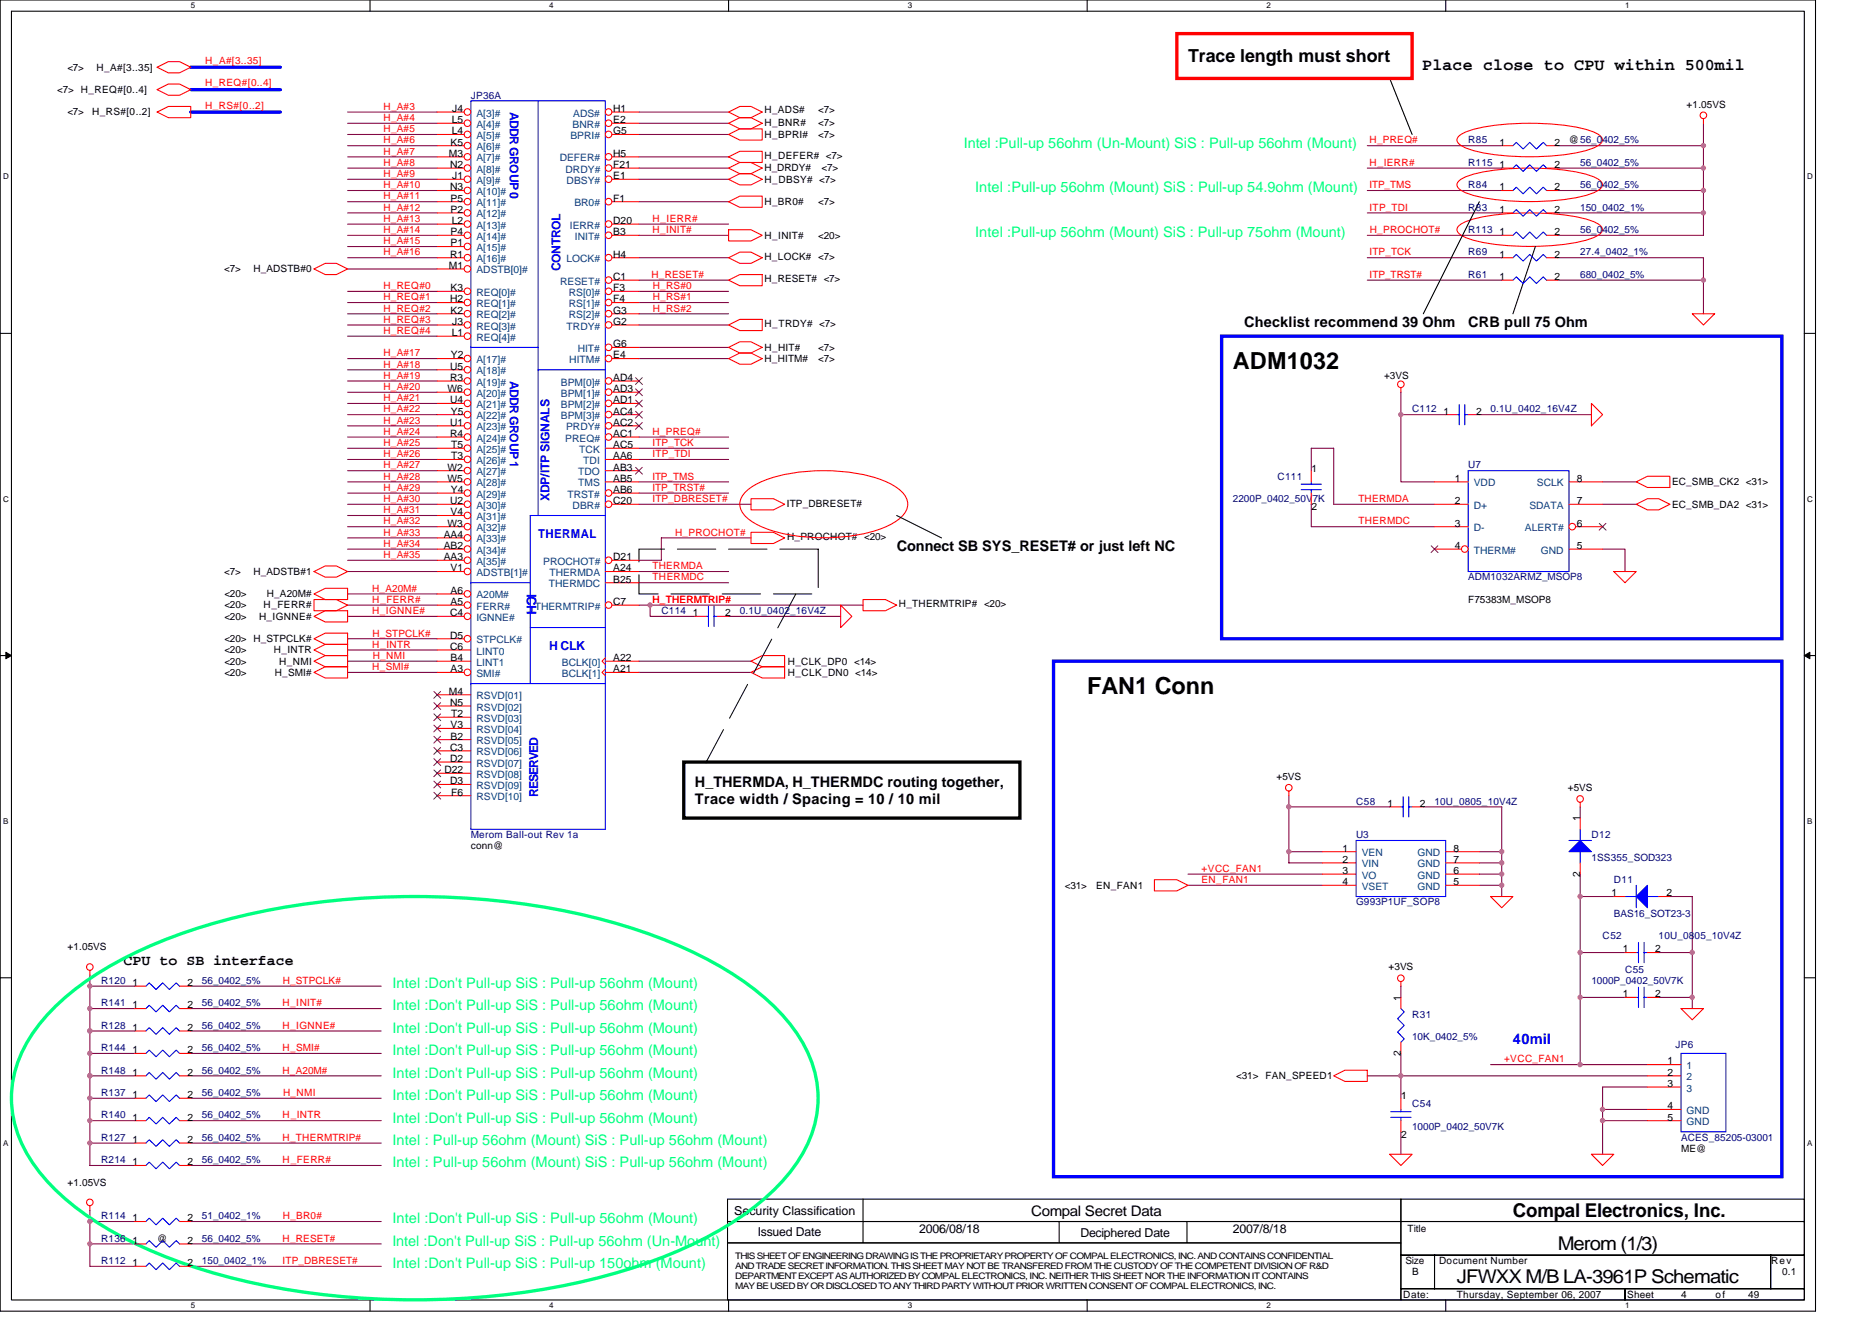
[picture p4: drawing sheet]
<svg xmlns="http://www.w3.org/2000/svg" width="297mm" height="210mm" viewBox="0 0 297 210" stroke-linecap="round" stroke-linejoin="round" font-family="sans-serif">
<defs><g id="words">
<g font-size="3.7">
<text x="195.6" y="58.6">ADM1032</text>
<text x="172.5" y="110.2">FAN1 Conn</text>
</g>
<g font-size="3">
<text x="240.1" y="193">Compal Electronics, Inc.</text>
<text x="231.2" y="203.6">JFWXX M/B LA-3961P Schematic</text>
<text x="247.2" y="198.3">Merom (1/3)</text>
</g>
<text font-size="2.8" x="188.5" y="9.8">Trace length must short</text>
<text font-size="2.6" x="225.7" y="11.1">Place close to CPU within 500mil</text>
<g font-size="2.3" fill="#00ff80">
<text x="152.9" y="23.4">Intel :Pull-up 56ohm (Un-Mount) SiS : Pull-up 56ohm (Mount)</text>
<text x="154.7" y="30.5">Intel :Pull-up 56ohm (Mount) SiS : Pull-up 54.9ohm (Mount)</text>
<text x="154.7" y="37.6">Intel :Pull-up 56ohm (Mount) SiS : Pull-up 75ohm (Mount)</text>
<text x="62.3" y="156.8">Intel :Don't Pull-up SiS : Pull-up 56ohm (Mount)</text>
<text x="62.3" y="160.3">Intel :Don't Pull-up SiS : Pull-up 56ohm (Mount)</text>
<text x="62.3" y="163.9">Intel :Don't Pull-up SiS : Pull-up 56ohm (Mount)</text>
<text x="62.3" y="167.4">Intel :Don't Pull-up SiS : Pull-up 56ohm (Mount)</text>
<text x="62.3" y="171">Intel :Don't Pull-up SiS : Pull-up 56ohm (Mount)</text>
<text x="62.3" y="174.5">Intel :Don't Pull-up SiS : Pull-up 56ohm (Mount)</text>
<text x="62.3" y="178.1">Intel :Don't Pull-up SiS : Pull-up 56ohm (Mount)</text>
<text x="62.3" y="181.7">Intel : Pull-up 56ohm (Mount) SiS : Pull-up 56ohm (Mount)</text>
<text x="62.3" y="185.2">Intel : Pull-up 56ohm (Mount) SiS : Pull-up 56ohm (Mount)</text>
<text x="62.3" y="194.1">Intel :Don't Pull-up SiS : Pull-up 56ohm (Mount)</text>
<text x="62.3" y="197.7">Intel :Don't Pull-up SiS : Pull-up 56ohm (Un-Mount)</text>
<text x="62.3" y="201.2">Intel :Don't Pull-up SiS : Pull-up 150ohm (Mount)</text>
</g>
<g font-size="2.3">
<text x="197.4" y="51.9">Checklist recommend 39 Ohm</text>
<text x="233" y="51.9">CRB pull 75 Ohm</text>
<text x="142.3" y="87.5">Connect SB SYS_RESET# or just left NC</text>
<text x="110.3" y="124.8">H_THERMDA, H_THERMDC routing together,</text>
<text x="110.3" y="127.6">Trace width / Spacing = 10 / 10 mil</text>
<text x="19.6" y="153.1">CPU to SB interface</text>
<text x="163.6" y="192.8">Compal Secret Data</text>
</g>
<text font-size="2.3" fill="#00f" x="240.1" y="165.7">40mil</text>
<text font-size="2.1" fill="#00f" x="83.6" y="94.2" transform="rotate(90 83.6 94.2)">ICH</text>
<g font-size="1.9" fill="#00f">
<text x="80.9" y="17.8" transform="rotate(90 80.9 17.8)">ADDR GROUP 0</text>
<text x="89" y="43.1" transform="rotate(-90 89 43.1)">CONTROL</text>
<text x="80.9" y="60.5" transform="rotate(90 80.9 60.5)">ADDR GROUP 1</text>
<text x="87.2" y="79.5" transform="rotate(-90 87.2 79.5)">XDP/ITP SIGNALS</text>
<text x="85.4" y="85.4">THERMAL</text>
<text x="87.1" y="103.2">H CLK</text>
<text x="85.4" y="126.4" transform="rotate(-90 85.4 126.4)">RESERVED</text>
</g>
<g font-size="1.9">
<text x="116.5" y="192.7">Security Classification</text>
<text x="120.2" y="196.1">Issued Date</text>
<text x="145.8" y="195.6">2006/08/18</text>
<text x="171.4" y="196.3">Deciphered Date</text>
<text x="195.6" y="195.6">2007/8/18</text>
</g>
<g font-size="1.6">
<text x="10.7" y="11.2">&lt;7&gt;</text>
<text x="15.3" y="11.2">H_A#[3..35]</text>
<text x="9.1" y="14.8">&lt;7&gt; H_REQ#[0..4]</text>
<text x="71.8" y="17.8">J4</text>
<text x="97.3" y="17.8">H1</text>
<text x="121.3" y="17.9">H_ADS#</text>
<text x="129.8" y="17.9">&lt;7&gt;</text>
<text x="267.6" y="17.1">+1.05VS</text>
<text x="10.7" y="18.3">&lt;7&gt;</text>
<text x="14.6" y="18.3">H_RS#[0..2]</text>
<text x="71.5" y="23.1">K5</text>
<text x="71.7" y="19.5">L5</text>
<text x="71.7" y="21.3">L4</text>
<text x="97.3" y="21.3">G5</text>
<text x="97.3" y="19.5">E2</text>
<text x="121.3" y="21.9">H_BPRI#</text>
<text x="121.3" y="19.9">H_BNR#</text>
<text x="129.8" y="19.9">&lt;7&gt;</text>
<text x="129.8" y="21.9">&lt;7&gt;</text>
<text x="237.9" y="23.1">1</text>
<text x="246.7" y="23.1">2</text>
<text x="249" y="22.8">@56_0402_5%</text>
<text x="71.2" y="24.9">M3</text>
<text x="71.4" y="26.6">N2</text>
<text x="71.8" y="28.4">J1</text>
<text x="97.3" y="24.9">H5</text>
<text x="97.3" y="28.4">E1</text>
<text x="97.3" y="26.6">F21</text>
<text x="121.3" y="25.3">H_DEFER# &lt;7&gt;</text>
<text x="121.3" y="27.2">H_DRDY#</text>
<text x="121.3" y="29">H_DBSY# &lt;7&gt;</text>
<text x="130.3" y="27.2">&lt;7&gt;</text>
<text x="237.9" y="26.6">1</text>
<text x="246.7" y="26.6">2</text>
<text x="71.4" y="30.2">N3</text>
<text x="71.5" y="32">P5</text>
<text x="71.5" y="33.8">P2</text>
<text x="71.7" y="35.5">L2</text>
<text x="97.3" y="35.5">D20</text>
<text x="97.3" y="32">F1</text>
<text x="121.3" y="32.5">H_BR0#</text>
<text x="129.8" y="32.5">&lt;7&gt;</text>
<text x="237.9" y="33.8">1</text>
<text x="237.9" y="30.2">1</text>
<text x="246.7" y="33.8">2</text>
<text x="246.7" y="30.2">2</text>
<text x="71.4" y="40.9">R1</text>
<text x="71.5" y="37.3">P4</text>
<text x="71.5" y="39.1">P1</text>
<text x="97.3" y="40.9">H4</text>
<text x="97.3" y="37.3">B3</text>
<text x="121.3" y="41.3">H_LOCK# &lt;7&gt;</text>
<text x="121.3" y="37.9">H_INIT#</text>
<text x="129.8" y="37.9">&lt;20&gt;</text>
<text x="237.9" y="37.3">1</text>
<text x="237.9" y="40.9">1</text>
<text x="246.7" y="37.3">2</text>
<text x="246.7" y="40.9">2</text>
<text x="35.6" y="43.2">&lt;7&gt;</text>
<text x="40.2" y="43.2">H_ADSTB#0</text>
<text x="71.2" y="42.7">M1</text>
<text x="71.4" y="48">H2</text>
<text x="71.5" y="46.2">K3</text>
<text x="97.3" y="44.4">C1</text>
<text x="97.3" y="46.2">F3</text>
<text x="97.3" y="48">F4</text>
<text x="121.3" y="44.8">H_RESET# &lt;7&gt;</text>
<text x="237.9" y="44.4">1</text>
<text x="246.7" y="44.4">2</text>
<text x="71.5" y="49.8">K2</text>
<text x="71.7" y="53.3">L1</text>
<text x="71.8" y="51.5">J3</text>
<text x="97.3" y="51.5">G2</text>
<text x="97.3" y="49.8">G3</text>
<text x="121.3" y="51.9">H_TRDY# &lt;7&gt;</text>
<text x="71.4" y="58.7">U5</text>
<text x="71.5" y="56.9">Y2</text>
<text x="97.3" y="56.9">E4</text>
<text x="97.3" y="55.1">G6</text>
<text x="121.3" y="55.6">H_HIT#</text>
<text x="121.3" y="57.4">H_HITM#</text>
<text x="129.8" y="57.4">&lt;7&gt;</text>
<text x="129.8" y="55.6">&lt;7&gt;</text>
<text x="71" y="62.2">W6</text>
<text x="71.4" y="60.4">R3</text>
<text x="71.4" y="64">U4</text>
<text x="71.5" y="65.8">Y5</text>
<text x="97.3" y="60.4">AD4</text>
<text x="97.3" y="62.2">AD3</text>
<text x="97.3" y="64">AD1</text>
<text x="97.3" y="65.8">AC4</text>
<text x="219.6" y="60.1">+3VS</text>
<text x="229" y="65.8">1</text>
<text x="234.2" y="65.8">2</text>
<text x="71.4" y="67.5">U1</text>
<text x="71.4" y="69.3">R4</text>
<text x="71.6" y="71.1">T5</text>
<text x="97.3" y="67.5">AC2</text>
<text x="97.3" y="69.3">AC1</text>
<text x="97.3" y="71.1">AC5</text>
<text x="71" y="74.7">W2</text>
<text x="71" y="76.4">W5</text>
<text x="71.6" y="72.9">T3</text>
<text x="97.3" y="72.9">AA6</text>
<text x="97.3" y="74.7">AB3</text>
<text x="97.3" y="76.4">AB5</text>
<text x="208.1" y="74.9">1</text>
<text x="230.8" y="76.4">1</text>
<text x="250.2" y="76.4">8</text>
<text x="265.3" y="77">EC_SMB_CK2 &lt;31&gt;</text>
<text x="71" y="83.5">W3</text>
<text x="71.4" y="80">U2</text>
<text x="71.5" y="81.8">V4</text>
<text x="71.5" y="78.2">Y4</text>
<text x="97.3" y="78.2">AB6</text>
<text x="97.3" y="80">C20</text>
<text x="124.9" y="80.4">ITP_DBRESET#</text>
<text x="208.1" y="80.9">2</text>
<text x="230.8" y="80">2</text>
<text x="230.8" y="83.5">3</text>
<text x="250.2" y="83.5">6</text>
<text x="250.2" y="80">7</text>
<text x="265.3" y="80.5">EC_SMB_DA2 &lt;31&gt;</text>
<text x="70.4" y="85.3">AA4</text>
<text x="70.4" y="87.1">AB2</text>
<text x="70.4" y="88.9">AA3</text>
<text x="97.3" y="88.9">D21</text>
<text x="124.9" y="85.7">H_PROCHOT# &lt;20&gt;</text>
<text x="230.8" y="87.1">4</text>
<text x="250.2" y="87.1">5</text>
<text x="35.6" y="91.2">&lt;7&gt;</text>
<text x="35.6" y="94.8">&lt;20&gt;</text>
<text x="40.2" y="91.2">H_ADSTB#1</text>
<text x="42.4" y="94.8">H_A20M#</text>
<text x="71.5" y="94.2">A6</text>
<text x="71.5" y="90.7">V1</text>
<text x="71.5" y="96">A5</text>
<text x="97.3" y="90.7">A24</text>
<text x="97.3" y="96">C7</text>
<text x="97.3" y="92.4">B25</text>
<text x="233" y="95.7">F75383M_MSOP8</text>
<text x="35.6" y="101.9">&lt;20&gt; H_STPCLK#</text>
<text x="35.6" y="96.5">&lt;20&gt;</text>
<text x="35.6" y="98.3">&lt;20&gt;</text>
<text x="41.1" y="98.3">H_IGNNE#</text>
<text x="41.8" y="96.5">H_FERR#</text>
<text x="71.4" y="97.8">C4</text>
<text x="71.4" y="101.3">D5</text>
<text x="109.9" y="97.8">1</text>
<text x="115.1" y="97.8">2</text>
<text x="142.6" y="96.4">H_THERMTRIP# &lt;20&gt;</text>
<text x="35.6" y="103.7">&lt;20&gt;</text>
<text x="35.6" y="105.4">&lt;20&gt;</text>
<text x="35.6" y="107.2">&lt;20&gt;</text>
<text x="43.5" y="103.7">H_INTR</text>
<text x="43.6" y="107.2">H_SMI#</text>
<text x="44.3" y="105.4">H_NMI</text>
<text x="71.4" y="103.1">C6</text>
<text x="71.5" y="104.9">B4</text>
<text x="71.5" y="106.7">A3</text>
<text x="97.3" y="104.9">A22</text>
<text x="97.3" y="106.7">A21</text>
<text x="125" y="107.2">H_CLK_DN0 &lt;14&gt;</text>
<text x="125" y="105.4">H_CLK_DP0 &lt;14&gt;</text>
<text x="71.2" y="110.2">M4</text>
<text x="71.4" y="112">N5</text>
<text x="71.6" y="113.8">T2</text>
<text x="71.4" y="119.1">C3</text>
<text x="71.5" y="115.5">V3</text>
<text x="71.5" y="117.3">B2</text>
<text x="70.5" y="122.7">D22</text>
<text x="71.4" y="120.9">D2</text>
<text x="71.4" y="124.4">D3</text>
<text x="202.6" y="123.7">+5VS</text>
<text x="248.8" y="125.5">+5VS</text>
<text x="71.6" y="126.2">F6</text>
<text x="220.2" y="128">1</text>
<text x="225.3" y="128">2</text>
<text x="250.7" y="130.3" transform="rotate(-90 250.7 130.3)">1</text>
<text x="74.7" y="134.8">conn@</text>
<text x="213" y="135.1">1</text>
<text x="213" y="136.9">2</text>
<text x="230.6" y="135.1">8</text>
<text x="230.6" y="136.9">7</text>
<text x="168.9" y="141">&lt;31&gt;</text>
<text x="173.9" y="141">EN_FAN1</text>
<text x="213" y="138.7">3</text>
<text x="213" y="140.4">4</text>
<text x="230.6" y="140.4">5</text>
<text x="230.6" y="138.7">6</text>
<text x="250.7" y="139.1" transform="rotate(-90 250.7 139.1)">2</text>
<text x="255.7" y="142.2">1</text>
<text x="264.4" y="142.2">2</text>
<text x="10.7" y="150.8">+1.05VS</text>
<text x="220.3" y="154">+3VS</text>
<text x="257.5" y="151.1">1</text>
<text x="262.7" y="151.1">2</text>
<text x="21" y="160">1</text>
<text x="21" y="156.4">1</text>
<text x="29.7" y="160">2</text>
<text x="29.7" y="156.4">2</text>
<text x="222.3" y="158.8" transform="rotate(-90 222.3 158.8)">1</text>
<text x="257.5" y="158.2">1</text>
<text x="262.7" y="158.2">2</text>
<text x="21" y="167.1">1</text>
<text x="21" y="163.6">1</text>
<text x="29.7" y="167.1">2</text>
<text x="29.7" y="163.6">2</text>
<text x="222.3" y="167.5" transform="rotate(-90 222.3 167.5)">2</text>
<text x="21" y="170.7">1</text>
<text x="29.7" y="170.7">2</text>
<text x="196.1" y="171.2">&lt;31&gt; FAN_SPEED1</text>
<text x="264.6" y="168.9">1</text>
<text x="264.6" y="170.7">2</text>
<text x="264.6" y="172.4">3</text>
<text x="21" y="174.2">1</text>
<text x="21" y="177.8">1</text>
<text x="29.7" y="174.2">2</text>
<text x="29.7" y="177.8">2</text>
<text x="222.3" y="174.4">1</text>
<text x="264.6" y="176">4</text>
<text x="264.6" y="177.8">5</text>
<text x="21" y="184.9">1</text>
<text x="21" y="181.3">1</text>
<text x="29.7" y="184.9">2</text>
<text x="29.7" y="181.3">2</text>
<text x="222.3" y="180.5">2</text>
<text x="266.7" y="182.8">ME@</text>
<text x="10.7" y="188.1">+1.05VS</text>
<text x="21" y="197.3">1</text>
<text x="21" y="193.8">1</text>
<text x="24.9" y="197">@</text>
<text x="29.7" y="197.3">2</text>
<text x="29.7" y="193.8">2</text>
<text x="223.3" y="195.4">Title</text>
<text x="21" y="200.9">1</text>
<text x="29.7" y="200.9">2</text>
<text x="223" y="200.6">Size</text>
<text x="224.1" y="202.3">B</text>
<text x="228.3" y="200.6">Document Number</text>
<text x="281" y="200.6">Rev</text>
<text x="282.8" y="202.3">0.1</text>
<text x="222.6" y="205.9">Date:</text>
<text x="231.2" y="205.9">Thursday, September 06, 2007</text>
<text x="258.2" y="205.9">Sheet</text>
<text x="266.7" y="205.9">4</text>
<text x="272.2" y="205.9">of</text>
<text x="277.4" y="205.9">49</text>
</g>
<g font-size="1.6" fill="#f00">
<text x="32.6" y="10.1">H_A#[3..35]</text>
<text x="32.6" y="13.7">H_REQ#[0..4]</text>
<text x="32.6" y="17.3">H_RS#[0..2]</text>
<text x="60.9" y="17.4">H_A#3</text>
<text x="60.9" y="19.2">H_A#4</text>
<text x="60.9" y="22.8">H_A#6</text>
<text x="60.9" y="21">H_A#5</text>
<text x="217.3" y="22.8">H_PREQ#</text>
<text x="60.9" y="26.3">H_A#8</text>
<text x="60.9" y="24.5">H_A#7</text>
<text x="60.9" y="28.1">H_A#9</text>
<text x="60.9" y="29.9">H_A#10</text>
<text x="217.3" y="29.9">ITP_TMS</text>
<text x="217.3" y="26.3">H_IERR#</text>
<text x="60.9" y="33.4">H_A#12</text>
<text x="60.9" y="31.6">H_A#11</text>
<text x="60.9" y="35.2">H_A#13</text>
<text x="103.5" y="35.2">H_IERR#</text>
<text x="217.3" y="33.4">ITP_TDI</text>
<text x="60.9" y="38.8">H_A#15</text>
<text x="60.9" y="37">H_A#14</text>
<text x="60.9" y="40.5">H_A#16</text>
<text x="103.5" y="37">H_INIT#</text>
<text x="217.3" y="40.5">ITP_TCK</text>
<text x="217.4" y="37">H_PROCHOT#</text>
<text x="60.9" y="45.9">H_REQ#0</text>
<text x="60.9" y="47.6">H_REQ#1</text>
<text x="103.4" y="44.1">H_RESET#</text>
<text x="103.6" y="45.9">H_RS#0</text>
<text x="103.6" y="47.6">H_RS#1</text>
<text x="217.3" y="44.1">ITP_TRST#</text>
<text x="60.9" y="49.4">H_REQ#2</text>
<text x="60.9" y="53">H_REQ#4</text>
<text x="60.9" y="51.2">H_REQ#3</text>
<text x="103.6" y="49.4">H_RS#2</text>
<text x="60.9" y="56.5">H_A#17</text>
<text x="60.9" y="58.3">H_A#18</text>
<text x="60.9" y="60.1">H_A#19</text>
<text x="60.9" y="61.9">H_A#20</text>
<text x="60.9" y="65.4">H_A#22</text>
<text x="60.9" y="63.6">H_A#21</text>
<text x="60.9" y="67.2">H_A#23</text>
<text x="60.9" y="69">H_A#24</text>
<text x="60.9" y="70.8">H_A#25</text>
<text x="103.5" y="70.8">ITP_TCK</text>
<text x="103.5" y="69">H_PREQ#</text>
<text x="60.9" y="72.5">H_A#26</text>
<text x="60.9" y="74.3">H_A#27</text>
<text x="60.9" y="76.1">H_A#28</text>
<text x="60.9" y="77.9">H_A#29</text>
<text x="103.5" y="77.9">ITP_TRST#</text>
<text x="103.5" y="76.1">ITP_TMS</text>
<text x="103.5" y="72.5">ITP_TDI</text>
<text x="60.9" y="79.7">H_A#30</text>
<text x="60.9" y="81.4">H_A#31</text>
<text x="60.9" y="83.2">H_A#32</text>
<text x="103.5" y="79.7">ITP_DBRESET#</text>
<text x="215.5" y="79.7">THERMDA</text>
<text x="215.5" y="83.2">THERMDC</text>
<text x="60.9" y="85">H_A#33</text>
<text x="60.9" y="86.8">H_A#34</text>
<text x="60.9" y="88.5">H_A#35</text>
<text x="107.1" y="85">H_PROCHOT#</text>
<text x="59.1" y="93.9">H_A20M#</text>
<text x="59.1" y="95.7">H_FERR#</text>
<text x="103.5" y="90.3">THERMDA</text>
<text x="103.5" y="92.1">THERMDC</text>
<text x="103.5" y="95.7">H_THERMTRIP#</text>
<text x="59.1" y="97.4">H_IGNNE#</text>
<text x="59.1" y="101">H_STPCLK#</text>
<text x="59.1" y="102.8">H_INTR</text>
<text x="59.1" y="106.3">H_SMI#</text>
<text x="59.1" y="104.5">H_NMI</text>
<text x="190.6" y="138.3">+VCC_FAN1</text>
<text x="190.6" y="140.1">EN_FAN1</text>
<text x="44.8" y="159.7">H_INIT#</text>
<text x="44.9" y="156.1">H_STPCLK#</text>
<text x="44.8" y="166.8">H_SMI#</text>
<text x="44.8" y="163.2">H_IGNNE#</text>
<text x="44.8" y="170.3">H_A20M#</text>
<text x="44.9" y="173.9">H_NMI</text>
<text x="238.7" y="168.6">+VCC_FAN1</text>
<text x="44.8" y="177.4">H_INTR</text>
<text x="44.8" y="181">H_THERMTRIP#</text>
<text x="44.8" y="184.6">H_FERR#</text>
<text x="44.8" y="197">H_RESET#</text>
<text x="44.9" y="193.4">H_BR0#</text>
<text x="44.8" y="200.6">ITP_DBRESET#</text>
</g>
<g font-size="1.6" fill="#000080">
<text x="74.7" y="15.6">JP36A</text>
<text x="233" y="22.8">R85</text>
<text x="233" y="26.3">R115</text>
<text x="233" y="29.9">R84</text>
<text x="250.7" y="26.3">56_0402_5%</text>
<text x="250.7" y="29.9">56_0402_5%</text>
<text x="233" y="33.4">R83</text>
<text x="250.7" y="33.4">150_0402_1%</text>
<text x="233" y="37">R113</text>
<text x="233" y="40.5">R69</text>
<text x="250.7" y="37">56_0402_5%</text>
<text x="250.7" y="40.5">27.4_0402_1%</text>
<text x="233" y="44.1">R61</text>
<text x="250.7" y="44.1">680_0402_5%</text>
<text x="224.1" y="65.4">C112</text>
<text x="236.5" y="65.4">0.1U_0402_16V4Z</text>
<text x="202.7" y="76.1">C111</text>
<text x="233" y="74.3">U7</text>
<text x="195.6" y="79.7">2200P_0402_50V7K</text>
<text x="233" y="92.1">ADM1032ARMZ_MSOP8</text>
<text x="104.9" y="97.4">C114</text>
<text x="117.4" y="97.4">0.1U_0402_16V4Z</text>
<text x="215.2" y="127.7">C58</text>
<text x="227.6" y="127.7">10U_0805_10V4Z</text>
<text x="74.7" y="133">Merom Ball-out Rev 1a</text>
<text x="215.2" y="133">U3</text>
<text x="252.5" y="133">D12</text>
<text x="252.5" y="136.5">1SS355_SOD323</text>
<text x="215.2" y="143.7">G993P1UF_SOP8</text>
<text x="256.1" y="140.1">D11</text>
<text x="254.3" y="149">C52</text>
<text x="256.1" y="145.4">BAS16_SOT23-3</text>
<text x="263.2" y="149">10U_0805_10V4Z</text>
<text x="257.8" y="154.3">C55</text>
<text x="16" y="159.7">R141</text>
<text x="16" y="156.1">R120</text>
<text x="32" y="159.7">56_0402_5%</text>
<text x="32" y="156.1">56_0402_5%</text>
<text x="224.1" y="161.4">R31</text>
<text x="252.5" y="156.1">1000P_0402_50V7K</text>
<text x="16" y="166.8">R144</text>
<text x="16" y="163.2">R128</text>
<text x="32" y="166.8">56_0402_5%</text>
<text x="32" y="163.2">56_0402_5%</text>
<text x="224.1" y="165">10K_0402_5%</text>
<text x="265.9" y="166.2">JP6</text>
<text x="16" y="173.9">R137</text>
<text x="16" y="170.3">R148</text>
<text x="32" y="173.9">56_0402_5%</text>
<text x="32" y="170.3">56_0402_5%</text>
<text x="16" y="177.4">R140</text>
<text x="32" y="177.4">56_0402_5%</text>
<text x="224.1" y="175.7">C54</text>
<text x="224.1" y="179.2">1000P_0402_50V7K</text>
<text x="16" y="184.6">R214</text>
<text x="16" y="181">R127</text>
<text x="32" y="184.6">56_0402_5%</text>
<text x="32" y="181">56_0402_5%</text>
<text x="266.7" y="181">ACES_85205-03001</text>
<text x="16" y="197">R136</text>
<text x="16" y="193.4">R114</text>
<text x="32" y="197">56_0402_5%</text>
<text x="32" y="193.4">51_0402_1%</text>
<text x="16" y="200.6">R112</text>
<text x="32" y="200.6">150_0402_1%</text>
</g>
<g font-size="1.6" fill="#004080">
<text x="75.6" y="18.5">A[3]#</text>
<text x="75.6" y="20.3">A[4]#</text>
<text x="75.6" y="22.1">A[5]#</text>
<text x="75.6" y="23.8">A[6]#</text>
<text x="90.5" y="22.1">BPRI#</text>
<text x="90.9" y="20.3">BNR#</text>
<text x="90.9" y="18.5">ADS#</text>
<text x="75.6" y="25.6">A[7]#</text>
<text x="75.6" y="27.4">A[8]#</text>
<text x="75.6" y="29.2">A[9]#</text>
<text x="88.8" y="25.6">DEFER#</text>
<text x="89.7" y="27.4">DRDY#</text>
<text x="89.9" y="29.2">DBSY#</text>
<text x="75.6" y="30.9">A[10]#</text>
<text x="75.6" y="32.7">A[11]#</text>
<text x="75.6" y="34.5">A[12]#</text>
<text x="91.1" y="32.7">BR0#</text>
<text x="75.6" y="36.3">A[13]#</text>
<text x="75.6" y="38.1">A[14]#</text>
<text x="75.6" y="39.8">A[15]#</text>
<text x="75.6" y="41.6">A[16]#</text>
<text x="89.9" y="41.6">LOCK#</text>
<text x="90.4" y="36.3">IERR#</text>
<text x="91.2" y="38.1">INIT#</text>
<text x="75.6" y="43.4">ADSTB[0]#</text>
<text x="75.6" y="46.9">REQ[0]#</text>
<text x="88.9" y="45.2">RESET#</text>
<text x="90.3" y="46.9">RS[0]#</text>
<text x="75.6" y="48.7">REQ[1]#</text>
<text x="75.6" y="50.5">REQ[2]#</text>
<text x="75.6" y="52.3">REQ[3]#</text>
<text x="89.9" y="52.3">TRDY#</text>
<text x="90.3" y="48.7">RS[1]#</text>
<text x="90.3" y="50.5">RS[2]#</text>
<text x="75.6" y="57.6">A[17]#</text>
<text x="75.6" y="59.4">A[18]#</text>
<text x="75.6" y="54.1">REQ[4]#</text>
<text x="90.3" y="57.6">HITM#</text>
<text x="91.7" y="55.8">HIT#</text>
<text x="75.6" y="61.2">A[19]#</text>
<text x="75.6" y="62.9">A[20]#</text>
<text x="75.6" y="64.7">A[21]#</text>
<text x="89" y="61.2">BPM[0]#</text>
<text x="89" y="62.9">BPM[1]#</text>
<text x="89" y="64.7">BPM[2]#</text>
<text x="75.6" y="66.5">A[22]#</text>
<text x="75.6" y="68.3">A[23]#</text>
<text x="75.6" y="70.1">A[24]#</text>
<text x="75.6" y="71.8">A[25]#</text>
<text x="89" y="66.5">BPM[3]#</text>
<text x="89.7" y="70.1">PREQ#</text>
<text x="89.8" y="68.3">PRDY#</text>
<text x="91.9" y="71.8">TCK</text>
<text x="75.6" y="73.6">A[26]#</text>
<text x="75.6" y="75.4">A[27]#</text>
<text x="75.6" y="77.2">A[28]#</text>
<text x="91.8" y="75.4">TDO</text>
<text x="91.8" y="77.2">TMS</text>
<text x="92.6" y="73.6">TDI</text>
<text x="233.8" y="77.2">VDD</text>
<text x="243.9" y="77.2">SCLK</text>
<text x="75.6" y="79">A[29]#</text>
<text x="75.6" y="80.7">A[30]#</text>
<text x="75.6" y="82.5">A[31]#</text>
<text x="90" y="79">TRST#</text>
<text x="90.9" y="80.7">DBR#</text>
<text x="233.8" y="80.7">D+</text>
<text x="242.7" y="80.7">SDATA</text>
<text x="75.6" y="84.3">A[32]#</text>
<text x="75.6" y="86.1">A[33]#</text>
<text x="75.6" y="87.8">A[34]#</text>
<text x="75.6" y="89.6">A[35]#</text>
<text x="86.2" y="89.6">PROCHOT#</text>
<text x="233.8" y="87.8">THERM#</text>
<text x="233.8" y="84.3">D-</text>
<text x="242" y="84.3">ALERT#</text>
<text x="244.5" y="87.8">GND</text>
<text x="75.6" y="95">A20M#</text>
<text x="75.6" y="91.4">ADSTB[1]#</text>
<text x="87.1" y="93.2">THERMDC</text>
<text x="87.2" y="91.4">THERMDA</text>
<text x="75.6" y="96.7">FERR#</text>
<text x="75.6" y="98.5">IGNNE#</text>
<text x="84.9" y="96.7">THERMTRIP#</text>
<text x="75.6" y="103.8">LINT0</text>
<text x="75.6" y="105.6">LINT1</text>
<text x="75.6" y="107.4">SMI#</text>
<text x="75.6" y="102.1">STPCLK#</text>
<text x="89.2" y="105.6">BCLK[0]</text>
<text x="89.2" y="107.4">BCLK[1]</text>
<text x="75.6" y="111">RSVD[01]</text>
<text x="75.6" y="112.7">RSVD[02]</text>
<text x="75.6" y="114.5">RSVD[03]</text>
<text x="75.6" y="116.3">RSVD[04]</text>
<text x="75.6" y="118.1">RSVD[05]</text>
<text x="75.6" y="119.8">RSVD[06]</text>
<text x="75.6" y="121.6">RSVD[07]</text>
<text x="75.6" y="123.4">RSVD[08]</text>
<text x="75.6" y="125.2">RSVD[09]</text>
<text x="75.6" y="127">RSVD[10]</text>
<text x="216.1" y="135.8">VEN</text>
<text x="216.1" y="137.6">VIN</text>
<text x="224.9" y="135.8">GND</text>
<text x="224.9" y="137.6">GND</text>
<text x="216.1" y="139.4">VO</text>
<text x="216.1" y="141.2">VSET</text>
<text x="224.9" y="141.2">GND</text>
<text x="224.9" y="139.4">GND</text>
<text x="267.6" y="169.6">1</text>
<text x="267.6" y="171.4">2</text>
<text x="267.6" y="173.2">3</text>
<text x="267.6" y="176.7">GND</text>
<text x="267.6" y="178.5">GND</text>
</g>
<g font-size="1.4">
<text x="116.7" y="199.7">THIS SHEET OF ENGINEERING DRAWING IS THE PROPRIETARY PROPERTY OF COMPAL ELECTRONICS, INC. AND CONTAINS CONFIDENTIAL</text>
<text x="116.7" y="201.3">AND TRADE SECRET INFORMATION. THIS SHEET MAY NOT BE TRANSFERED FROM THE CUSTODY OF THE COMPETENT DIVISION OF R&amp;D</text>
<text x="116.7" y="202.9">DEPARTMENT EXCEPT AS AUTHORIZED BY COMPAL ELECTRONICS, INC. NEITHER THIS SHEET NOR THE INFORMATION IT CONTAINS</text>
<text x="116.7" y="204.6">MAY BE USED BY OR DISCLOSED TO ANY THIRD PARTY WITHOUT PRIOR WRITTEN CONSENT OFCOMPAL ELECTRONICS, INC.</text>
</g>
<g font-size="1.3">
<text x="30.3" y="1.3">5</text>
<text x="87.2" y="1.3">4</text>
<text x="144.1" y="1.3">3</text>
<text x="201" y="1.3">2</text>
<text x="257.8" y="1.3">1</text>
<text x=".5" y="28.5">D</text>
<text x="286.7" y="28.5">D</text>
<text x=".5" y="79.6">C</text>
<text x="286.7" y="79.6">C</text>
<text x=".5" y="130.7">B</text>
<text x="286.7" y="130.7">B</text>
<text x=".5" y="181.8">A</text>
<text x="286.7" y="181.8">A</text>
<text x="30.3" y="207.6">5</text>
<text x="87.2" y="207.6">4</text>
<text x="144.1" y="207.6">3</text>
<text x="201" y="207.6">2</text>
<text x="257.8" y="207.6">1</text>
</g>
</g></defs>
<path d="M0 0h288.1v208h-288.1zM1.8 1.8h284.5v204.4h-284.5z" fill="none" stroke="#000" stroke-width=".17"/>
<g fill="#fff">
<path d="M30.3 .2h.7v1.4h-.7z"/>
<path d="M30.3 206.4h.7v1.5h-.7z"/>
</g>
<path d="M58.7 0v1.8M58.7 206.2v1.8" fill="none" stroke="#000" stroke-width=".17"/>
<g fill="#fff">
<path d="M87.2 .2h.7v1.4h-.7z"/>
<path d="M87.2 206.4h.7v1.5h-.7z"/>
</g>
<path d="M115.6 0v1.8M115.6 206.2v1.8" fill="none" stroke="#000" stroke-width=".17"/>
<g fill="#fff">
<path d="M144.1 .2h.7v1.4h-.7z"/>
<path d="M144.1 206.4h.7v1.5h-.7z"/>
</g>
<path d="M172.5 0v1.8M172.5 206.2v1.8" fill="none" stroke="#000" stroke-width=".17"/>
<g fill="#fff">
<path d="M201 .2h.7v1.4h-.7z"/>
<path d="M201 206.4h.7v1.5h-.7z"/>
</g>
<path d="M229.4 0v1.8M229.4 206.2v1.8" fill="none" stroke="#000" stroke-width=".17"/>
<g fill="#fff">
<path d="M257.8 .2h.7v1.4h-.7z"/>
<path d="M257.8 206.4h.7v1.5h-.7z"/>
<path d="M.5 27.3h.9v1.4h-.9z"/>
<path d="M286.7 27.3h1v1.4h-1z"/>
<path d="M.5 78.4h.9v1.5h-.9z"/>
<path d="M286.7 78.4h1v1.5h-1z"/>
</g>
<path d="M0 52.9h1.8M286.3 52.9h1.8" fill="none" stroke="#000" stroke-width=".17"/>
<g fill="#fff">
<path d="M.5 129.6h.8v1.4h-.8z"/>
<path d="M286.7 129.6h.9v1.4h-.9z"/>
</g>
<path d="M0 104h1.8M286.3 104h1.8" fill="none" stroke="#000" stroke-width=".17"/>
<path d="M.9 103.5l.9 .5-.9 .5zM286.3 104l.9-.5v1z" fill="#000" stroke="#000" stroke-width=".16"/>
<g fill="#fff">
<path d="M.5 180.7h.8v1.4h-.8z"/>
<path d="M286.7 180.7h.9v1.4h-.9z"/>
</g>
<g fill="none" stroke="#000" stroke-width=".17">
<path d="M220.5 12.4l3.6 8.9M234.7 32l-8.9 17.8M243.6 39.1l-3.5 10.7M142.3 81.8l7.1 3.5M0 155.1h1.8M286.3 155.1h1.8M115.4 190.2h106.9v3.6h-106.9zM115.4 193.8h106.9v3.4h-106.9zM115.4 197.2h106.9v9h-106.9zM136.9 190.2v7M168.1 193.8v3.4M188.3 193.8v3.4"/>
<path d="M222.3 190.2h64v3.6h-64zM222.3 193.8h64v5.3h-64zM222.3 199.1h5.3v5.4h-5.3zM227.6 199.1h53.4v5.4h-53.4zM281 199.1h5.3v5.4h-5.3zM222.3 204.5h35.5v1.7h-35.5zM257.8 204.5h28.5v1.7h-28.5z"/>
</g>
<path d="M30.3 10.7h14.2M30.3 14.2h14.2M30.3 17.8h14.2M193.8 53.3h88.9v48h-88.9zM167.2 104.9h115.5v81.8h-115.5z" fill="none" stroke="#00f" stroke-width=".53"/>
<g fill="none" stroke="#800040" stroke-width=".17">
<path d="M55.2 19.6h14.2M55.2 17.8h14.2M101.4 19.6h14.2M101.4 17.8h14.2M270.3 19.6v3.5h-23.1M55.2 23.1h14.2M55.2 21.3h14.2M55.2 26.7h14.2M55.2 24.9h14.2M55.2 28.4h14.2M55.2 30.2h14.2M55.2 33.8h14.2"/>
<path d="M55.2 32h14.2M55.2 39.1h14.2M55.2 37.3h14.2M55.2 35.6h14.2M101.4 21.3h14.2M101.4 26.7h14.2M101.4 24.9h14.2M101.4 28.4h14.2M101.4 32h14.2M101.4 37.3h14.2M101.4 35.6h14.2M217 23.1h21.3"/>
<path d="M217 26.7h21.3M217 30.2h21.3M217 33.8h21.3M217 37.3h21.3M247.2 26.7h23.1M247.2 30.2h23.1M247.2 33.8h23.1M270.3 23.1v14.2h-23.1M55.2 56.9h14.2M55.2 40.9h14.2M55.2 58.7h14.2M55.2 46.2h14.2"/>
<path d="M55.2 48h14.2M55.2 49.8h14.2M55.2 53.3h14.2M55.2 51.6h14.2M55.2 42.7h14.2M101.4 56.9h14.2M101.4 40.9h14.2M101.4 46.2h14.2M101.4 48h14.2M101.4 49.8h14.2M101.4 51.6h14.2M101.4 44.4h14.2"/>
<path d="M101.4 55.1h14.2M217 40.9h21.3M217 44.4h21.3M247.2 40.9h23.1v8.9M247.2 44.4h23.1M55.2 60.5h14.2M55.2 62.2h14.2M55.2 65.8h14.2M55.2 64h14.2M55.2 67.6h14.2M55.2 69.3h14.2M55.2 72.9h14.2"/>
<path d="M55.2 71.1h14.2M55.2 74.7h14.2M55.2 76.5h14.2M55.2 78.2h14.2M101.4 69.3h14.2M101.4 72.9h14.2M101.4 71.1h14.2M101.4 76.5h14.2M101.4 78.2h14.2M208.1 74.7v-3.6h3.5v8.9h16M222.3 65.8v10.7h5.3M222.3 65.8h7.1"/>
<path d="M222.3 62.2v3.6M234.7 65.8h17.8M254.3 76.5h5.3M55.2 80h14.2M55.2 81.8h14.2M55.2 90.7h14.2M55.2 94.2h14.2M55.2 96h14.2M55.2 97.8h14.2M55.2 88.9h14.2M55.2 83.6h14.2M55.2 85.3h14.2"/>
<path d="M55.2 87.1h14.2M101.4 80h17.8M101.4 90.7h14.2M101.4 96h35.5M101.4 92.5h14.2M103.2 96v1.8h7.1M115.6 97.8h17.8M119.2 85.3h-14.3v3.6h-3.5M208.1 80v3.6h19.5M254.3 87.1h3.5v3.6M254.3 80h5.3M55.2 104.9h14.2"/>
<path d="M55.2 106.7h14.2M55.2 103.1h14.2M55.2 101.3h14.2M101.4 104.9h17.8M101.4 106.7h17.8M188.5 138.7h21.3M204.5 128h16M204.5 126.2v10.7h5.3M204.5 135.1h5.3M225.8 128h12.5v14.2M234.7 138.7h3.6M234.7 136.9h3.6"/>
<path d="M234.7 135.1h3.6M250.7 128v1.8M250.7 138.7v12.4M14.3 154.7v1.8h7.1M14.3 156.5v28.4h7.1M30.3 156.5h30.2M188.5 140.5h21.3M222.3 156.5v1.7M234.7 140.5h3.6M250.7 151.1v7.1h7.1M250.7 158.2v10.7M250.7 142.2h5.4"/>
<path d="M250.7 151.1h7.1M263.2 158.2h5.3M263.2 151.1h5.3M265 142.2h3.5v17.8M14.3 170.7h7.1M14.3 167.1h7.1M14.3 163.6h7.1M14.3 160h7.1M14.3 174.2h7.1M14.3 177.8h7.1M30.3 170.7h30.2M30.3 167.1h30.2"/>
<path d="M30.3 163.6h30.2M30.3 160h30.2M30.3 174.2h30.2M30.3 177.8h30.2M217 170.7h44.4M222.3 167.1v7.1M222.3 179.6v3.5M236.5 168.9h24.9M254.3 176v1.8h7.1M254.3 177.8v5.3M261.4 172.5h-7.1v3.5h7.1M14.3 192v1.8h7.1"/>
<path d="M14.3 193.8v3.6h7.1M14.3 197.4v3.5h7.1M14.3 181.4h7.1M30.3 197.4h30.2M30.3 193.8h30.2M30.3 181.4h30.2M30.3 184.9h30.2M30.3 200.9h30.2"/>
</g>
<g fill="none" stroke="#f00" stroke-width=".17">
<path d="M24.9 10.7l1.8-.9h1.8l1.8 .9-1.8 .9h-1.8zM24.9 14.2l1.8-.9h1.8l1.8 .9-1.8 .9h-1.8zM24.9 17.8l1.8-.9h3.6v1.8h-3.6zM115.6 17.8l1.8-.9h1.8l1.7 .9-1.7 .9h-1.8zM115.6 19.6l1.8-.9h1.8l1.7 .9-1.7 .8h-1.8zM270.3 18.8v.8M115.6 21.3l1.8-.9h3.5v1.8h-3.5zM115.6 24.9l1.8-.9h3.5v1.8h-3.5zM115.6 26.7l1.8-.9h1.8l1.7 .9-1.7 .9h-1.8zM115.6 36.4h3.6l1.7 .9-1.7 .9h-3.6zM115.6 28.4l1.8-.8h1.8l1.7 .8-1.7 .9h-1.8zM115.6 32l1.8-.9h3.5v1.8h-3.5z"/>
<path d="M231.7 35.7a14.5 14.5 0 0 1 6.2-1.7 39.3 39.3 0 0 1 14.5 1 2.28 2.28 0 0 1 1.9 1.4 2.29 2.29 0 0 1-1.9 1.5 39.2 39.2 0 0 1-16 .8 12.7 12.7 0 0 1-4.7-1.5l-.4-.4-.1-.4 .1-.4zM231.7 28.6a14.5 14.5 0 0 1 6.2-1.7 39.3 39.3 0 0 1 14.5 1 2.28 2.28 0 0 1 1.9 1.4 2.29 2.29 0 0 1-1.9 1.5 39.2 39.2 0 0 1-16 .8 12.7 12.7 0 0 1-4.7-1.5l-.4-.4-.1-.4 .1-.4zM231.7 21.4a14.5 14.5 0 0 1 6.2-1.6 39.3 39.3 0 0 1 14.5 1 2.28 2.28 0 0 1 1.9 1.4 2.29 2.29 0 0 1-1.9 1.5 39.2 39.2 0 0 1-16 .7 12.7 12.7 0 0 1-4.7-1.4l-.4-.4-.1-.4 .1-.4zM49.8 42.7l1.8-.9h1.8l1.8 .9-1.8 .9h-1.8zM115.6 44.4l1.8-.8h3.5v1.7h-3.5zM115.6 55.1l1.8-.9h1.8l1.7 .9-1.7 .9h-1.8zM115.6 56.9l1.8-.9h1.8l1.7 .9-1.7 .9h-1.8zM115.6 40.9l1.8-.9h1.8l1.7 .9-1.7 .9h-1.8zM115.6 51.6l1.8-.9h3.5v1.8h-3.5zM268.5 49.8h3.6l-1.8 1.8zM118.3 78.1a12.5 12.5 0 0 1 6.1-2.8 29.5 29.5 0 0 1 16.3 1.2 5.9 5.9 0 0 1 3.2 2.8 2.81 2.81 0 0 1-1.4 3.2 19.6 19.6 0 0 1-10.1 2.8 26.6 26.6 0 0 1-11.7-1.8 5.9 5.9 0 0 1-3.2-2.8 2.54 2.54 0 0 1 .8-2.6zM119.2 79.1h3.5l1.8 .9-1.8 .9h-3.5z"/>
<path d="M222.3 61.5v.7M227.6 76.5h5.4M252.5 64l1.8 1.8-1.8 1.8zM259.6 76.5l1.8-.9h3.6v1.7h-3.6zM49.8 90.7l1.8-.9h1.8l1.8 .9-1.8 .9h-1.8zM49.8 94.2l1.8-.9h3.6v1.8h-3.6zM49.8 97.8l1.8-.9h3.6v1.8h-3.6zM49.8 95.1h3.6l1.8 .9-1.8 .9h-3.6zM119.2 84.5h3.5l1.8 .8-1.8 .9h-3.5zM133.4 96l1.8 1.8-1.8 1.8zM136.9 95.1h3.6l1.8 .9-1.8 .9h-3.6zM256.1 90.7h3.5l-1.8 1.8z"/>
<path d="M259.6 80l1.8-.9h1.8l1.8 .9-1.8 .9h-1.8zM49.8 104.9l1.8-.9h3.6v1.8h-3.6zM49.8 103.1l1.8-.9h3.6v1.8h-3.6zM49.8 101.3l1.8-.8h3.6v1.7h-3.6zM49.8 106.7l1.8-.9h3.6v1.8h-3.6zM119.2 106.7l1.7-.9h3.6v1.8h-3.6zM119.2 104.9l1.7-.9h3.6v1.8h-3.6zM183.2 139.6h3.5l1.8 .9-1.8 .9h-3.5zM204.5 125.5v.7M250.7 127.3v.7M14.3 154v.7M222.3 155.7v.8"/>
<path d="M236.5 142.2h3.6l-1.8 1.8zM21.4 174.2h1.8M21.4 167.1h1.8M28.5 174.2h1.8M28.5 167.1h1.8M211.6 170.7l1.8-.9h3.6v1.8h-3.6zM266.7 160h3.6l-1.8 1.8zM14.3 191.3v.7M220.5 183.1h3.6l-1.8 1.8zM252.5 183.1h3.6l-1.8 1.8z"/>
<circle cx="270.3" cy="18.3" r=".52"/>
<circle cx="222.3" cy="61" r=".52"/>
<circle cx="204.5" cy="125" r=".52"/>
<circle cx="250.7" cy="126.8" r=".52"/>
<circle cx="14.2" cy="153.4" r=".52"/>
<circle cx="222.3" cy="155.2" r=".52"/>
<circle cx="14.2" cy="190.8" r=".52"/>
</g>
<path d="M101.4 87.1h28.4v7.1h-28.4zM126.3 94.2l-14.2 26.7M112.1 120.9h.1" fill="none" stroke="#000" stroke-width=".16" stroke-dasharray="6.1 2"/>
<path d="M108.5 120.9h53.3v8.9h-53.3z" fill="none" stroke="#000" stroke-width=".53"/>
<path d="M8.6 159.9a51.4 51.4 0 0 1 18.1-11 111.8 111.8 0 0 1 43.5-6.6 104.6 104.6 0 0 1 37.9 7.9 49.3 49.3 0 0 1 14.9 9.7 21.4 21.4 0 0 1 6.7 12.1 17.8 17.8 0 0 1-3.4 12.7 37.4 37.4 0 0 1-12.4 10.7 84.8 84.8 0 0 1-27.1 9.1 122.8 122.8 0 0 1-53.3-2.6 62.8 62.8 0 0 1-22.9-11.5 24.3 24.3 0 0 1-8.2-11.8 17.3 17.3 0 0 1 2.9-14.9l1.5-1.9z" fill="none" stroke="#00ff80" stroke-width=".53"/>
<path d="M186.7 5.3h37.4v7.1h-37.4z" fill="none" stroke="#f00" stroke-width=".53"/>
<path d="M233 74.7h16v16h-16zM23.2 174.2l.5-.5 1.1 1.1 1-1.1 1.1 1.1 1.1-1.1 .5 .5M23.2 167.1l.5-.5 1.1 1.1 1-1.1 1.1 1.1 1.1-1.1 .5 .5" fill="none" stroke="#00f" stroke-width=".17"/>
<circle cx="249.5" cy="83.6" r=".52" fill="#fff" stroke="#f00" stroke-width=".17"/>
<path d="M250 83.6h4.3" fill="none" stroke="#f00" stroke-width=".17"/>
<path d="M253.8 83l1 1.1M254.8 83l-1.1 1.1" fill="none" stroke="#804000" stroke-width=".16"/>
<circle cx="232.4" cy="87.1" r=".52" fill="#fff" stroke="#f00" stroke-width=".17"/>
<g fill="none" stroke="#f00" stroke-width=".17">
<path d="M238.3 37.3h1.8M245.4 37.3h1.8M238.3 40.9h1.8M238.3 44.4h1.8M245.4 40.9h1.8M245.4 44.4h1.8M208.1 74.7v1.8M208.1 78.2v1.8M249 76.5h5.3M227.6 87.1h4.3M227.6 80h5.4M227.6 83.6h5.4"/>
<path d="M249 87.1h5.3M249 80h5.3M250.7 129.8v1.8M250.7 136.9v1.8M256.1 142.2h1.7M257.8 158.2h1.8M261.4 158.2h1.8M263.2 142.2h1.8M21.4 177.8h1.8M21.4 163.6h1.8M28.5 177.8h1.8M28.5 163.6h1.8"/>
<path d="M222.3 174.2v1.8M222.3 177.8v1.8M261.4 177.8h5.3M261.4 168.9h5.3M261.4 170.7h5.3M261.4 172.5h5.3M261.4 176h5.3M21.4 184.9h1.8M21.4 197.4h1.8M28.5 184.9h1.8M28.5 197.4h1.8"/>
</g>
<path d="M227.1 86.6l1.1 1.1M228.2 86.6l-1.1 1.1" fill="none" stroke="#804000" stroke-width=".16"/>
<g fill="#00f" stroke="#00f" stroke-width=".17">
<path d="M250.7 133.3l1.8 1.8h-3.5z" fill-rule="evenodd"/>
<path d="M261.4 140.5v3.5l-1.8-1.8z" fill-rule="evenodd"/>
</g>
<g fill="none" stroke="#00f" stroke-width=".17">
<path d="M74.7 16h21.4v115.6h-21.4zM85.4 16v65.8M240.1 37.3l.5-.5 1.1 1.1 1-1.1 1.1 1.1 1.1-1.1 .5 .5M74.7 55.1h10.7M85.4 58.7h10.7M240.1 40.9l.5-.5 1.1 1 1-1 1.1 1 1.1-1 .5 .5M240.1 44.4l.5-.5 1.1 1.1 1-1.1 1.1 1.1 1.1-1.1 .5 .5M206.5 77.7h3.2M206.5 76.8h3.2M208.1 76.5v.3M208.1 77.7v.5M74.7 92.5h9.4"/>
<path d="M84.1 99.6h12M96.1 81.8h-12v26.7M74.7 108.5h21.4M249 133.3h3.5M250.7 131.6v1.7M250.7 135.1v1.8M257.8 142.2h1.8M259.6 140.5v3.5M259.6 158.2h.4M260 156.6v3.3M260.9 158.2h.5M260.9 156.6v3.3"/>
<path d="M261.4 142.2h1.8M23.2 177.8l.5-.5 1.1 1 1-1 1.1 1 1.1-1 .5 .5M23.2 163.6l.5-.6 1.1 1.1 1-1.1 1.1 1.1 1.1-1.1 .5 .6M220.7 177.3h3.2M220.7 176.4h3.2M222.3 176v.4M222.3 177.3v.5M266.7 167.1h7.2v12.5h-7.2zM23.2 184.9l.5-.5 1.1 1 1-1 1.1 1 1.1-1 .5 .5M23.2 197.4l.5-.6 1.1 1.1 1-1.1 1.1 1.1 1.1-1.1 .5 .6"/>
</g>
<circle cx="74.2" cy="30.2" r=".52" fill="#fff" stroke="#f00" stroke-width=".17"/>
<path d="M69.4 30.2h4.3" fill="none" stroke="#f00" stroke-width=".17"/>
<circle cx="74.2" cy="32" r=".52" fill="#fff" stroke="#f00" stroke-width=".17"/>
<path d="M69.4 32h4.3" fill="none" stroke="#f00" stroke-width=".17"/>
<circle cx="74.2" cy="33.8" r=".52" fill="#fff" stroke="#f00" stroke-width=".17"/>
<path d="M69.4 33.8h4.3" fill="none" stroke="#f00" stroke-width=".17"/>
<circle cx="74.2" cy="35.5" r=".52" fill="#fff" stroke="#f00" stroke-width=".17"/>
<path d="M69.4 35.6h4.3" fill="none" stroke="#f00" stroke-width=".17"/>
<circle cx="74.2" cy="37.3" r=".52" fill="#fff" stroke="#f00" stroke-width=".17"/>
<path d="M69.4 37.3h4.3" fill="none" stroke="#f00" stroke-width=".17"/>
<circle cx="74.2" cy="39.1" r=".52" fill="#fff" stroke="#f00" stroke-width=".17"/>
<path d="M69.4 39.1h4.3" fill="none" stroke="#f00" stroke-width=".17"/>
<circle cx="74.2" cy="40.9" r=".52" fill="#fff" stroke="#f00" stroke-width=".17"/>
<path d="M69.4 40.9h4.3" fill="none" stroke="#f00" stroke-width=".17"/>
<circle cx="74.2" cy="56.9" r=".52" fill="#fff" stroke="#f00" stroke-width=".17"/>
<path d="M69.4 56.9h4.3" fill="none" stroke="#f00" stroke-width=".17"/>
<circle cx="74.2" cy="58.7" r=".52" fill="#fff" stroke="#f00" stroke-width=".17"/>
<path d="M69.4 58.7h4.3" fill="none" stroke="#f00" stroke-width=".17"/>
<circle cx="74.2" cy="60.4" r=".52" fill="#fff" stroke="#f00" stroke-width=".17"/>
<path d="M69.4 60.5h4.3" fill="none" stroke="#f00" stroke-width=".17"/>
<circle cx="74.2" cy="62.2" r=".52" fill="#fff" stroke="#f00" stroke-width=".17"/>
<path d="M69.4 62.2h4.3" fill="none" stroke="#f00" stroke-width=".17"/>
<circle cx="74.2" cy="64" r=".52" fill="#fff" stroke="#f00" stroke-width=".17"/>
<path d="M69.4 64h4.3" fill="none" stroke="#f00" stroke-width=".17"/>
<circle cx="74.2" cy="65.8" r=".52" fill="#fff" stroke="#f00" stroke-width=".17"/>
<path d="M69.4 65.8h4.3" fill="none" stroke="#f00" stroke-width=".17"/>
<circle cx="74.2" cy="67.6" r=".52" fill="#fff" stroke="#f00" stroke-width=".17"/>
<path d="M69.4 67.6h4.3" fill="none" stroke="#f00" stroke-width=".17"/>
<circle cx="74.2" cy="69.3" r=".52" fill="#fff" stroke="#f00" stroke-width=".17"/>
<path d="M69.4 69.3h4.3" fill="none" stroke="#f00" stroke-width=".17"/>
<circle cx="74.2" cy="71.1" r=".52" fill="#fff" stroke="#f00" stroke-width=".17"/>
<path d="M69.4 71.1h4.3" fill="none" stroke="#f00" stroke-width=".17"/>
<circle cx="74.2" cy="72.9" r=".52" fill="#fff" stroke="#f00" stroke-width=".17"/>
<path d="M69.4 72.9h4.3" fill="none" stroke="#f00" stroke-width=".17"/>
<circle cx="74.2" cy="74.7" r=".52" fill="#fff" stroke="#f00" stroke-width=".17"/>
<path d="M69.4 74.7h4.3" fill="none" stroke="#f00" stroke-width=".17"/>
<circle cx="74.2" cy="76.4" r=".52" fill="#fff" stroke="#f00" stroke-width=".17"/>
<path d="M69.4 76.5h4.3" fill="none" stroke="#f00" stroke-width=".17"/>
<circle cx="74.2" cy="78.2" r=".52" fill="#fff" stroke="#f00" stroke-width=".17"/>
<path d="M69.4 78.2h4.3" fill="none" stroke="#f00" stroke-width=".17"/>
<circle cx="74.2" cy="17.8" r=".52" fill="#fff" stroke="#f00" stroke-width=".17"/>
<path d="M69.4 17.8h4.3" fill="none" stroke="#f00" stroke-width=".17"/>
<circle cx="74.2" cy="80" r=".52" fill="#fff" stroke="#f00" stroke-width=".17"/>
<path d="M69.4 80h4.3" fill="none" stroke="#f00" stroke-width=".17"/>
<circle cx="74.2" cy="81.8" r=".52" fill="#fff" stroke="#f00" stroke-width=".17"/>
<path d="M69.4 81.8h4.3M69.4 110.2h5.3M69.4 112h5.3M69.4 113.8h5.3M69.4 115.6h5.3M69.4 117.3h5.3M69.4 119.1h5.3M69.4 120.9h5.3M69.4 122.7h5.3" fill="none" stroke="#f00" stroke-width=".17"/>
<g fill="none" stroke="#804000" stroke-width=".16">
<path d="M68.9 109.7l1 1.1M68.9 111.5l1 1.1M68.9 113.3l1 1M68.9 115l1 1.1M68.9 116.8l1 1.1M68.9 118.6l1 1.1M69.9 109.7l-1.1 1.1M69.9 111.5l-1.1 1.1M69.9 113.3l-1.1 1M69.9 115l-1.1 1.1M69.9 116.8l-1.1 1.1M69.9 118.6l-1.1 1.1"/>
<path d="M68.9 120.4l1 1.1M68.9 122.2l1 1M69.9 120.4l-1.1 1.1M69.9 122.2l-1.1 1"/>
</g>
<circle cx="74.2" cy="19.5" r=".52" fill="#fff" stroke="#f00" stroke-width=".17"/>
<path d="M69.4 19.6h4.3" fill="none" stroke="#f00" stroke-width=".17"/>
<circle cx="74.2" cy="21.3" r=".52" fill="#fff" stroke="#f00" stroke-width=".17"/>
<path d="M69.4 21.3h4.3" fill="none" stroke="#f00" stroke-width=".17"/>
<circle cx="74.2" cy="23.1" r=".52" fill="#fff" stroke="#f00" stroke-width=".17"/>
<path d="M69.4 23.1h4.3" fill="none" stroke="#f00" stroke-width=".17"/>
<circle cx="74.2" cy="24.9" r=".52" fill="#fff" stroke="#f00" stroke-width=".17"/>
<path d="M69.4 24.9h4.3" fill="none" stroke="#f00" stroke-width=".17"/>
<circle cx="74.2" cy="26.7" r=".52" fill="#fff" stroke="#f00" stroke-width=".17"/>
<path d="M69.4 26.7h4.3" fill="none" stroke="#f00" stroke-width=".17"/>
<circle cx="74.2" cy="28.4" r=".52" fill="#fff" stroke="#f00" stroke-width=".17"/>
<path d="M69.4 28.4h4.3" fill="none" stroke="#f00" stroke-width=".17"/>
<circle cx="74.2" cy="94.2" r=".52" fill="#fff" stroke="#f00" stroke-width=".17"/>
<path d="M69.4 94.2h4.3" fill="none" stroke="#f00" stroke-width=".17"/>
<circle cx="96.6" cy="17.8" r=".52" fill="#fff" stroke="#f00" stroke-width=".17"/>
<path d="M97.1 17.8h4.3" fill="none" stroke="#f00" stroke-width=".17"/>
<circle cx="74.2" cy="42.7" r=".52" fill="#fff" stroke="#f00" stroke-width=".17"/>
<path d="M69.4 42.7h4.3" fill="none" stroke="#f00" stroke-width=".17"/>
<circle cx="74.2" cy="90.7" r=".52" fill="#fff" stroke="#f00" stroke-width=".17"/>
<path d="M69.4 90.7h4.3M96.1 104.4l-.6 .5 .6 .5M96.1 106.2l-.6 .5 .6 .5M96.1 104.9h5.3M96.1 106.7h5.3M69.4 124.5h5.3" fill="none" stroke="#f00" stroke-width=".17"/>
<path d="M68.9 123.9l1 1.1M69.9 123.9l-1.1 1.1" fill="none" stroke="#804000" stroke-width=".16"/>
<circle cx="96.6" cy="19.5" r=".52" fill="#fff" stroke="#f00" stroke-width=".17"/>
<path d="M97.1 19.6h4.3" fill="none" stroke="#f00" stroke-width=".17"/>
<circle cx="96.6" cy="60.4" r=".52" fill="#fff" stroke="#f00" stroke-width=".17"/>
<path d="M97.1 60.5h4.3" fill="none" stroke="#f00" stroke-width=".17"/>
<path d="M100.9 59.9l1 1.1M101.9 59.9l-1.1 1.1" fill="none" stroke="#804000" stroke-width=".16"/>
<circle cx="96.6" cy="62.2" r=".52" fill="#fff" stroke="#f00" stroke-width=".17"/>
<path d="M97.1 62.2h4.3" fill="none" stroke="#f00" stroke-width=".17"/>
<path d="M100.9 61.7l1 1.1M101.9 61.7l-1.1 1.1" fill="none" stroke="#804000" stroke-width=".16"/>
<circle cx="96.6" cy="64" r=".52" fill="#fff" stroke="#f00" stroke-width=".17"/>
<path d="M97.1 64h4.3" fill="none" stroke="#f00" stroke-width=".17"/>
<path d="M100.9 63.5l1 1.1M101.9 63.5l-1.1 1.1" fill="none" stroke="#804000" stroke-width=".16"/>
<circle cx="96.6" cy="65.8" r=".52" fill="#fff" stroke="#f00" stroke-width=".17"/>
<path d="M97.1 65.8h4.3" fill="none" stroke="#f00" stroke-width=".17"/>
<path d="M100.9 65.3l1 1M101.9 65.3l-1.1 1" fill="none" stroke="#804000" stroke-width=".16"/>
<circle cx="96.6" cy="21.3" r=".52" fill="#fff" stroke="#f00" stroke-width=".17"/>
<path d="M97.1 21.3h4.3" fill="none" stroke="#f00" stroke-width=".17"/>
<circle cx="96.6" cy="32" r=".52" fill="#fff" stroke="#f00" stroke-width=".17"/>
<path d="M97.1 32h4.3" fill="none" stroke="#f00" stroke-width=".17"/>
<circle cx="96.6" cy="80" r=".52" fill="#fff" stroke="#f00" stroke-width=".17"/>
<path d="M97.1 80h4.3" fill="none" stroke="#f00" stroke-width=".17"/>
<circle cx="96.6" cy="28.4" r=".52" fill="#fff" stroke="#f00" stroke-width=".17"/>
<path d="M97.1 28.4h4.3" fill="none" stroke="#f00" stroke-width=".17"/>
<circle cx="96.6" cy="24.9" r=".52" fill="#fff" stroke="#f00" stroke-width=".17"/>
<path d="M97.1 24.9h4.3" fill="none" stroke="#f00" stroke-width=".17"/>
<circle cx="96.6" cy="26.7" r=".52" fill="#fff" stroke="#f00" stroke-width=".17"/>
<path d="M97.1 26.7h4.3" fill="none" stroke="#f00" stroke-width=".17"/>
<circle cx="74.2" cy="96" r=".52" fill="#fff" stroke="#f00" stroke-width=".17"/>
<path d="M69.4 96h4.3" fill="none" stroke="#f00" stroke-width=".17"/>
<circle cx="96.6" cy="55.1" r=".52" fill="#fff" stroke="#f00" stroke-width=".17"/>
<path d="M97.1 55.1h4.3" fill="none" stroke="#f00" stroke-width=".17"/>
<circle cx="96.6" cy="56.9" r=".52" fill="#fff" stroke="#f00" stroke-width=".17"/>
<path d="M97.1 56.9h4.3" fill="none" stroke="#f00" stroke-width=".17"/>
<circle cx="96.6" cy="35.5" r=".52" fill="#fff" stroke="#f00" stroke-width=".17"/>
<path d="M97.1 35.6h4.3" fill="none" stroke="#f00" stroke-width=".17"/>
<circle cx="74.2" cy="97.8" r=".52" fill="#fff" stroke="#f00" stroke-width=".17"/>
<path d="M69.4 97.8h4.3" fill="none" stroke="#f00" stroke-width=".17"/>
<circle cx="96.6" cy="37.3" r=".52" fill="#fff" stroke="#f00" stroke-width=".17"/>
<path d="M97.1 37.3h4.3M69.4 103.1h5.3M69.4 104.9h5.3" fill="none" stroke="#f00" stroke-width=".17"/>
<circle cx="96.6" cy="40.9" r=".52" fill="#fff" stroke="#f00" stroke-width=".17"/>
<path d="M97.1 40.9h4.3" fill="none" stroke="#f00" stroke-width=".17"/>
<circle cx="96.6" cy="67.6" r=".52" fill="#fff" stroke="#f00" stroke-width=".17"/>
<path d="M97.1 67.6h4.3" fill="none" stroke="#f00" stroke-width=".17"/>
<path d="M100.9 67l1 1.1M101.9 67l-1.1 1.1" fill="none" stroke="#804000" stroke-width=".16"/>
<circle cx="96.6" cy="69.3" r=".52" fill="#fff" stroke="#f00" stroke-width=".17"/>
<path d="M97.1 69.3h4.3" fill="none" stroke="#f00" stroke-width=".17"/>
<circle cx="96.6" cy="88.9" r=".52" fill="#fff" stroke="#f00" stroke-width=".17"/>
<path d="M97.1 88.9h4.3" fill="none" stroke="#f00" stroke-width=".17"/>
<circle cx="74.2" cy="46.2" r=".52" fill="#fff" stroke="#f00" stroke-width=".17"/>
<path d="M69.4 46.2h4.3" fill="none" stroke="#f00" stroke-width=".17"/>
<circle cx="74.2" cy="48" r=".52" fill="#fff" stroke="#f00" stroke-width=".17"/>
<path d="M69.4 48h4.3" fill="none" stroke="#f00" stroke-width=".17"/>
<circle cx="74.2" cy="49.8" r=".52" fill="#fff" stroke="#f00" stroke-width=".17"/>
<path d="M69.4 49.8h4.3" fill="none" stroke="#f00" stroke-width=".17"/>
<circle cx="74.2" cy="51.6" r=".52" fill="#fff" stroke="#f00" stroke-width=".17"/>
<path d="M69.4 51.6h4.3" fill="none" stroke="#f00" stroke-width=".17"/>
<circle cx="74.2" cy="53.3" r=".52" fill="#fff" stroke="#f00" stroke-width=".17"/>
<path d="M69.4 53.3h4.3" fill="none" stroke="#f00" stroke-width=".17"/>
<circle cx="96.6" cy="44.4" r=".52" fill="#fff" stroke="#f00" stroke-width=".17"/>
<path d="M97.1 44.4h4.3" fill="none" stroke="#f00" stroke-width=".17"/>
<circle cx="96.6" cy="46.2" r=".52" fill="#fff" stroke="#f00" stroke-width=".17"/>
<path d="M97.1 46.2h4.3" fill="none" stroke="#f00" stroke-width=".17"/>
<circle cx="96.6" cy="48" r=".52" fill="#fff" stroke="#f00" stroke-width=".17"/>
<path d="M97.1 48h4.3" fill="none" stroke="#f00" stroke-width=".17"/>
<circle cx="96.6" cy="49.8" r=".52" fill="#fff" stroke="#f00" stroke-width=".17"/>
<path d="M97.1 49.8h4.3" fill="none" stroke="#f00" stroke-width=".17"/>
<circle cx="74.2" cy="106.7" r=".52" fill="#fff" stroke="#f00" stroke-width=".17"/>
<path d="M69.4 106.7h4.3" fill="none" stroke="#f00" stroke-width=".17"/>
<circle cx="74.2" cy="101.3" r=".52" fill="#fff" stroke="#f00" stroke-width=".17"/>
<path d="M96.1 71.1h5.3M96.1 72.9h5.3M96.1 74.7h5.3M69.4 101.3h4.3" fill="none" stroke="#f00" stroke-width=".17"/>
<path d="M100.9 74.1l1 1.1M101.9 74.1l-1.1 1.1" fill="none" stroke="#804000" stroke-width=".16"/>
<circle cx="96.6" cy="96" r=".52" fill="#fff" stroke="#f00" stroke-width=".17"/>
<path d="M96.1 76.5h5.3M96.1 90.7h5.3M96.1 92.5h5.3M97.1 96h4.3" fill="none" stroke="#f00" stroke-width=".17"/>
<circle cx="96.6" cy="51.6" r=".52" fill="#fff" stroke="#f00" stroke-width=".17"/>
<path d="M97.1 51.6h4.3" fill="none" stroke="#f00" stroke-width=".17"/>
<circle cx="96.6" cy="78.2" r=".52" fill="#fff" stroke="#f00" stroke-width=".17"/>
<path d="M97.1 78.2h4.3" fill="none" stroke="#f00" stroke-width=".17"/>
<circle cx="74.2" cy="83.6" r=".52" fill="#fff" stroke="#f00" stroke-width=".17"/>
<path d="M69.4 83.6h4.3" fill="none" stroke="#f00" stroke-width=".17"/>
<circle cx="74.2" cy="85.3" r=".52" fill="#fff" stroke="#f00" stroke-width=".17"/>
<path d="M69.4 85.3h4.3" fill="none" stroke="#f00" stroke-width=".17"/>
<circle cx="74.2" cy="87.1" r=".52" fill="#fff" stroke="#f00" stroke-width=".17"/>
<path d="M69.4 87.1h4.3" fill="none" stroke="#f00" stroke-width=".17"/>
<circle cx="74.2" cy="88.9" r=".52" fill="#fff" stroke="#f00" stroke-width=".17"/>
<g fill="none" stroke="#f00" stroke-width=".17">
<path d="M238.3 26.7h1.8M238.3 33.8h1.8M238.3 30.2h1.8M238.3 23.1h1.8M245.4 26.7h1.8M245.4 33.8h1.8M245.4 30.2h1.8M245.4 23.1h1.8M229.4 65.8h1.8M233 65.8h1.7M69.4 88.9h4.3M110.3 97.8h1.8"/>
<path d="M113.8 97.8h1.8M69.4 126.2h5.3M209.8 135.1h5.4M209.8 136.9h5.4M209.8 138.7h5.4M220.5 128h1.8M224.1 128h1.7M229.4 135.1h5.3M229.4 136.9h5.3M229.4 138.7h5.3M21.4 156.5h1.8M28.5 156.5h1.8"/>
<path d="M209.8 140.5h5.4M222.3 158.2v1.8M229.4 140.5h5.3M257.8 151.1h1.8M261.4 151.1h1.8M21.4 170.7h1.8M21.4 160h1.8M28.5 170.7h1.8M28.5 160h1.8M222.3 165.4v1.7M21.4 181.4h1.8M21.4 193.8h1.8"/>
<path d="M28.5 181.4h1.8M28.5 193.8h1.8M21.4 200.9h1.8M28.5 200.9h1.8"/>
</g>
<path d="M68.9 125.7l1 1.1M69.9 125.7l-1.1 1.1" fill="none" stroke="#804000" stroke-width=".16"/>
<g fill="none" stroke="#00f" stroke-width=".17">
<path d="M240.1 26.7l.5-.6 1.1 1.1 1-1.1 1.1 1.1 1.1-1.1 .5 .6M240.1 33.8l.5-.5 1.1 1 1-1 1.1 1 1.1-1 .5 .5M240.1 30.2l.5-.5 1.1 1.1 1-1.1 1.1 1.1 1.1-1.1 .5 .5M240.1 23.1l.5-.5 1.1 1 1-1 1.1 1 1.1-1 .5 .5M231.2 65.8h.3M231.5 64.2v3.2M232.4 65.8h.6M232.4 64.2v3.2M112.1 97.8h.3M112.4 96.2v3.2M113.3 97.8h.5M113.3 96.2v3.2"/>
<path d="M215.2 133.3h14.2v8.9h-14.2zM222.3 128h.3M222.6 126.4v3.2M223.5 128h.6M223.5 126.4v3.2M23.2 156.5l.5-.6 1.1 1.1 1-1.1 1.1 1.1 1.1-1.1 .5 .6M259.6 151.1h.4M260 149.5v3.2M260.9 151.1h.5M260.9 149.5v3.2M23.2 170.7l.5-.5 1.1 1 1-1 1.1 1 1.1-1 .5 .5M23.2 160l.5-.5 1.1 1 1-1 1.1 1 1.1-1 .5 .5"/>
<path d="M222.3 160l.5 .5-1 1.1 1 1.1-1 1 1 1.1-.5 .6M23.2 181.4l.5-.6 1.1 1.1 1-1.1 1.1 1.1 1.1-1.1 .5 .6M23.2 193.8l.5-.5 1.1 1 1-1 1.1 1 1.1-1 .5 .5M23.2 200.9l.5-.5 1.1 1 1-1 1.1 1 1.1-1 .5 .5"/>
</g>
<g fill="#f0f" stroke="#f0f" stroke-width=".17">
<circle cx="103.2" cy="96" r=".35"/>
<circle cx="222.3" cy="65.8" r=".35"/>
<circle cx="270.3" cy="44.4" r=".35"/>
<circle cx="270.3" cy="33.8" r=".35"/>
<circle cx="270.3" cy="30.2" r=".35"/>
<circle cx="270.3" cy="26.7" r=".35"/>
<circle cx="270.3" cy="23.1" r=".35"/>
<circle cx="268.5" cy="151.1" r=".35"/>
<circle cx="250.7" cy="151.1" r=".35"/>
<circle cx="254.3" cy="177.8" r=".35"/>
<circle cx="250.7" cy="142.2" r=".35"/>
<circle cx="204.5" cy="128" r=".35"/>
<circle cx="238.3" cy="140.4" r=".35"/>
<circle cx="204.5" cy="135.1" r=".35"/>
<circle cx="238.3" cy="138.7" r=".35"/>
<circle cx="238.3" cy="136.9" r=".35"/>
<circle cx="238.3" cy="135.1" r=".35"/>
<circle cx="250.7" cy="168.9" r=".35"/>
<circle cx="222.3" cy="170.7" r=".35"/>
<circle cx="268.5" cy="158.2" r=".35"/>
<circle cx="250.7" cy="158.2" r=".35"/>
<circle cx="254.3" cy="176" r=".35"/>
<circle cx="14.3" cy="160" r=".35"/>
<circle cx="14.3" cy="163.6" r=".35"/>
<circle cx="14.3" cy="167.1" r=".35"/>
<circle cx="14.3" cy="170.7" r=".35"/>
<circle cx="14.3" cy="174.2" r=".35"/>
<circle cx="14.3" cy="177.8" r=".35"/>
<circle cx="14.3" cy="193.8" r=".35"/>
<circle cx="14.3" cy="197.3" r=".35"/>
<circle cx="14.3" cy="156.5" r=".35"/>
<circle cx="14.3" cy="181.3" r=".35"/>
</g>
<use href="#words"/>
</svg>
